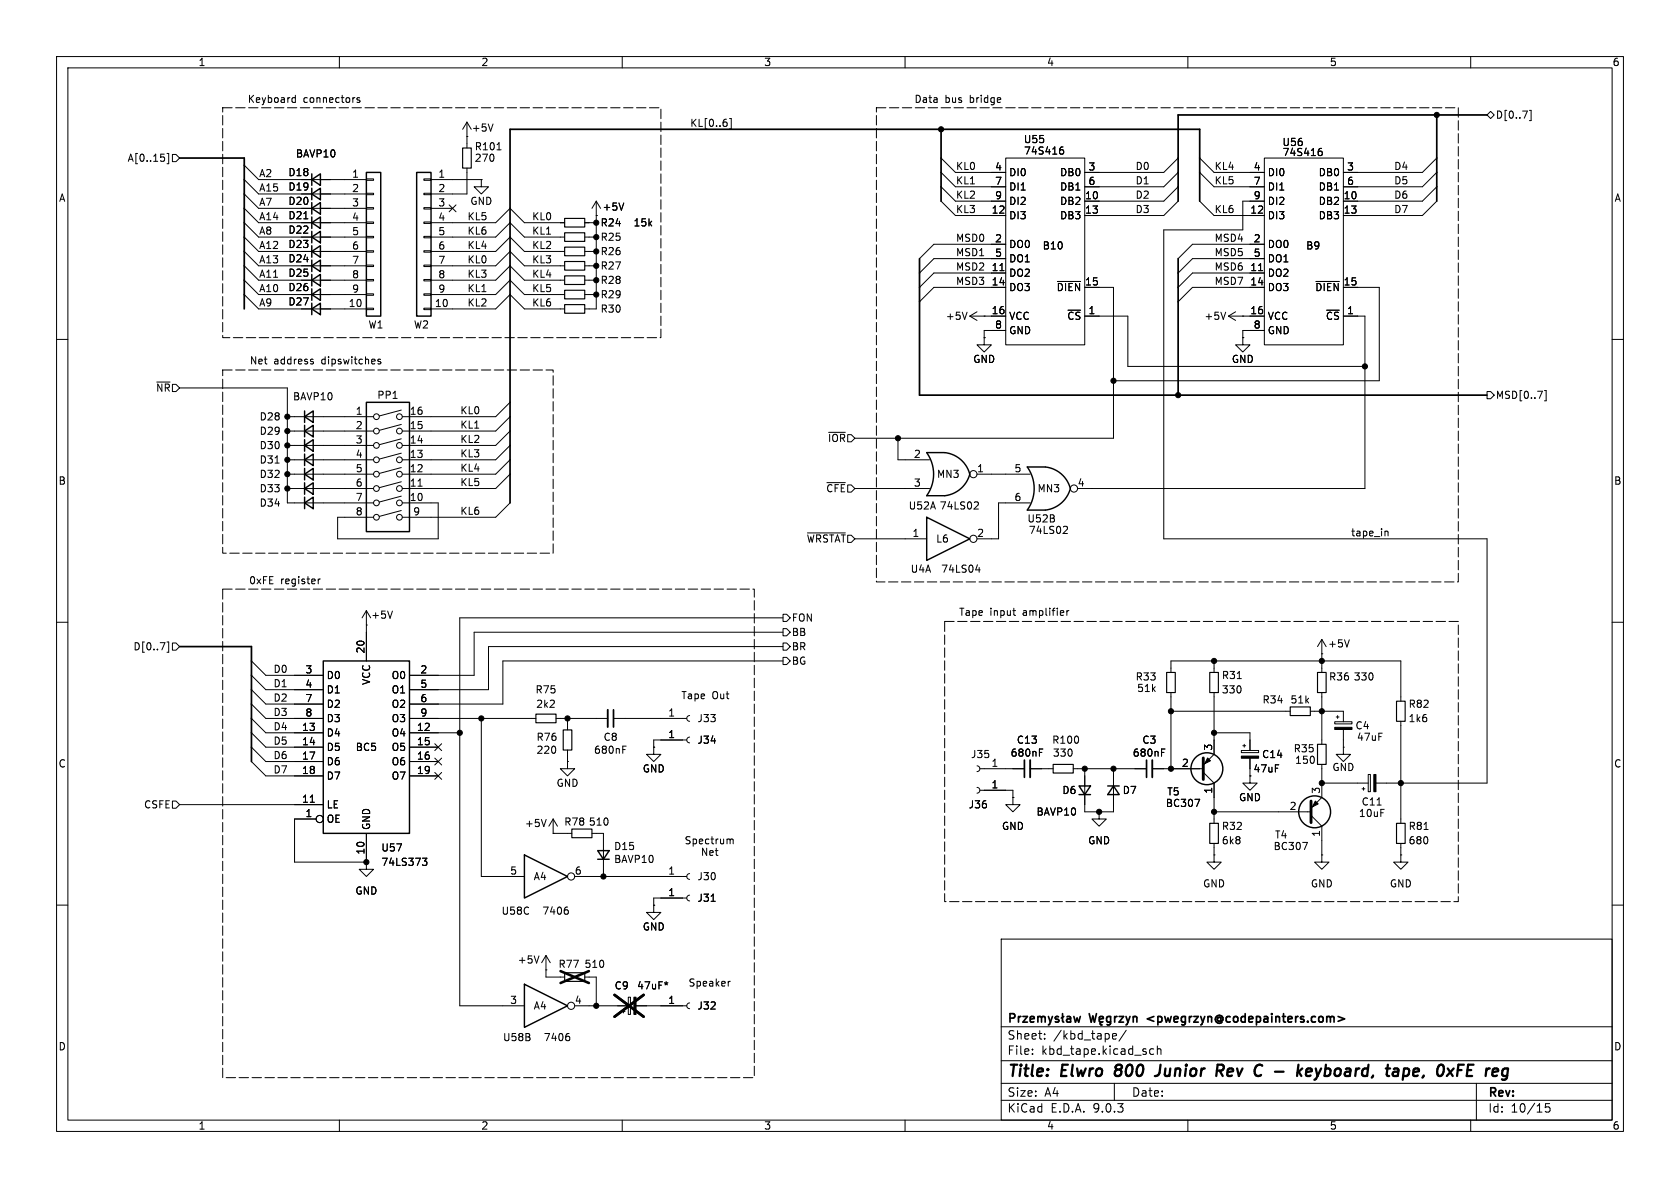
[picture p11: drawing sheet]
<svg xmlns="http://www.w3.org/2000/svg" width="297mm" height="210mm" viewBox="0 0 297 210" stroke-linecap="round" stroke-linejoin="round" font-family="sans-serif">
<defs><g id="words">
<g font-size="2.8">
<text x="178" y="190.9">Title:</text>
<text x="187.7" y="190.9">Elwro</text>
<text x="198" y="190.9">800</text>
<text x="206" y="190.9">Junior</text>
<text x="217.5" y="190.9">Rev</text>
<text x="225" y="190.9">C</text>
<text x="229.4" y="190.9">-</text>
<text x="234.2" y="190.9">keyboard,</text>
<text x="250.8" y="190.9">tape,</text>
<text x="260.5" y="190.9">0xFE</text>
</g>
<g font-size="2.1">
<text x="178" y="184">Sheet:</text>
<text x="186.2" y="184">/kbd_tape/</text>
<text x="203.5" y="181.2">&lt;pwegrzyn@codepainters.com&gt;</text>
<text x="178" y="186.7">File:</text>
<text x="184.1" y="186.7">kbd_tape.kicad_sch</text>
<text x="178" y="196.9">KiCad</text>
<text x="178" y="194.1">Size:</text>
<text x="184.7" y="194.1">A4</text>
<text x="185.7" y="196.9">E.D.A.</text>
<text x="193.3" y="196.9">9.0.3</text>
<text x="200" y="194.1">Date:</text>
<text x="263" y="194.3">Rev:</text>
<text x="263" y="196.9">Id:</text>
<text x="267.1" y="196.9">10/15</text>
</g>
<g font-size="1.8">
<text x="35" y="11.9">1</text>
<text x="85" y="11.9">2</text>
<text x="135" y="11.9">3</text>
<text x="185" y="11.9">4</text>
<text x="235" y="11.9">5</text>
<text x="285" y="11.9">6</text>
<text x="43.7" y="18.4">Keyboard</text>
<text x="53.6" y="18.4">connectors</text>
<text x="83.3" y="23.5">+5V</text>
<text x="121.9" y="22.5">KL[0..6]</text>
<text x="161.6" y="18.4">Data</text>
<text x="167" y="18.4">bus</text>
<text x="171.5" y="18.4">bridge</text>
<text x="264.4" y="21.2">D[0..7]</text>
<text x="22.5" y="28.8">A[0..15]</text>
<text x="52.2" y="28">BAVP10</text>
<text x="83.8" y="26.8">R101</text>
<text x="83.8" y="28.8">270</text>
<text x="180.9" y="25.5">U55</text>
<text x="180.9" y="27.5">74S416</text>
<text x="226.6" y="26">U56</text>
<text x="226.6" y="27.8">74S416</text>
<text x="10.3" y="35.9">A</text>
<text x="45.7" y="31.4">A2</text>
<text x="45.7" y="33.9">A15</text>
<text x="50.9" y="31.3">D18</text>
<text x="50.9" y="33.9">D19</text>
<text x="62.2" y="31.5">1</text>
<text x="62.2" y="34">2</text>
<text x="77.4" y="31.5">1</text>
<text x="77.4" y="34">2</text>
<text x="168.9" y="30.1">KL0</text>
<text x="168.9" y="32.7">KL1</text>
<text x="168.9" y="35.2">KL2</text>
<text x="175.8" y="30.2">4</text>
<text x="175.8" y="32.8">7</text>
<text x="175.8" y="35.3">9</text>
<text x="178.3" y="31.3">DI0</text>
<text x="178.3" y="33.9">DI1</text>
<text x="187.3" y="31.3">DB0</text>
<text x="187.3" y="33.9">DB1</text>
<text x="191.7" y="35.3">10</text>
<text x="192.3" y="30.2">3</text>
<text x="192.3" y="32.8">6</text>
<text x="200.7" y="32.7">D1</text>
<text x="200.7" y="30.1">D0</text>
<text x="200.7" y="35.2">D2</text>
<text x="214.6" y="32.7">KL5</text>
<text x="214.6" y="30.1">KL4</text>
<text x="221.5" y="30.2">4</text>
<text x="221.5" y="32.8">7</text>
<text x="221.5" y="35.3">9</text>
<text x="224" y="31.3">DI0</text>
<text x="224" y="33.9">DI1</text>
<text x="233" y="31.3">DB0</text>
<text x="233" y="33.9">DB1</text>
<text x="237.4" y="35.3">10</text>
<text x="238.1" y="30.2">3</text>
<text x="238.1" y="32.8">6</text>
<text x="246.4" y="32.7">D5</text>
<text x="246.4" y="35.2">D6</text>
<text x="246.4" y="30.1">D4</text>
<text x="285.3" y="35.9">A</text>
<text x="45.7" y="41.6">A8</text>
<text x="45.7" y="39">A14</text>
<text x="45.7" y="36.5">A7</text>
<text x="50.9" y="36.4">D20</text>
<text x="50.9" y="39">D21</text>
<text x="50.9" y="41.5">D22</text>
<text x="62.2" y="36.6">3</text>
<text x="62.2" y="39.1">4</text>
<text x="62.2" y="41.7">5</text>
<text x="77.4" y="36.6">3</text>
<text x="77.4" y="39.1">4</text>
<text x="77.4" y="41.7">5</text>
<text x="82.5" y="39">KL5</text>
<text x="82.5" y="41.6">KL6</text>
<text x="83.1" y="36.4">GND</text>
<text x="94" y="39">KL0</text>
<text x="94" y="41.6">KL1</text>
<text x="106.1" y="40.2">R24</text>
<text x="106.4" y="37.4">+5V</text>
<text x="111.9" y="40.2">15k</text>
<text x="168.9" y="37.8">KL3</text>
<text x="175.2" y="37.8">12</text>
<text x="178.3" y="36.4">DI2</text>
<text x="178.3" y="39">DI3</text>
<text x="187.3" y="36.4">DB2</text>
<text x="187.3" y="39">DB3</text>
<text x="191.7" y="37.8">13</text>
<text x="200.7" y="37.8">D3</text>
<text x="214.6" y="37.8">KL6</text>
<text x="220.9" y="37.8">12</text>
<text x="224" y="36.4">DI2</text>
<text x="224" y="39">DI3</text>
<text x="233" y="36.4">DB2</text>
<text x="233" y="39">DB3</text>
<text x="237.4" y="37.8">13</text>
<text x="246.4" y="37.8">D7</text>
<text x="45.7" y="46.6">A13</text>
<text x="45.7" y="44.1">A12</text>
<text x="50.9" y="46.6">D24</text>
<text x="50.9" y="44">D23</text>
<text x="62.2" y="44.2">6</text>
<text x="62.2" y="46.7">7</text>
<text x="77.4" y="44.2">6</text>
<text x="77.4" y="46.7">7</text>
<text x="82.5" y="46.6">KL0</text>
<text x="82.5" y="44.1">KL4</text>
<text x="94" y="44.1">KL2</text>
<text x="94" y="46.6">KL3</text>
<text x="106.1" y="42.8">R25</text>
<text x="106.1" y="47.9">R27</text>
<text x="106.1" y="45.3">R26</text>
<text x="168.9" y="47.9">MSD2</text>
<text x="168.9" y="42.8">MSD0</text>
<text x="168.9" y="45.4">MSD1</text>
<text x="175.8" y="42.9">2</text>
<text x="175.8" y="45.5">5</text>
<text x="178.3" y="44">DO0</text>
<text x="178.3" y="46.6">DO1</text>
<text x="184.2" y="44.3">B10</text>
<text x="214.6" y="47.9">MSD6</text>
<text x="214.6" y="45.4">MSD5</text>
<text x="214.6" y="42.8">MSD4</text>
<text x="221.5" y="42.9">2</text>
<text x="221.5" y="45.5">5</text>
<text x="224" y="44">DO0</text>
<text x="224" y="46.6">DO1</text>
<text x="230.8" y="44.3">B9</text>
<text x="45.7" y="49.2">A11</text>
<text x="45.7" y="51.7">A10</text>
<text x="50.9" y="51.7">D26</text>
<text x="50.9" y="49.1">D25</text>
<text x="62.2" y="49.3">8</text>
<text x="62.2" y="51.8">9</text>
<text x="77.4" y="49.3">8</text>
<text x="77.4" y="51.8">9</text>
<text x="82.5" y="51.7">KL1</text>
<text x="82.5" y="49.2">KL3</text>
<text x="94" y="51.7">KL5</text>
<text x="94" y="49.2">KL4</text>
<text x="106.1" y="50.4">R28</text>
<text x="106.1" y="52.9">R29</text>
<text x="168.9" y="50.5">MSD3</text>
<text x="175.2" y="48">11</text>
<text x="175.2" y="50.5">14</text>
<text x="178.3" y="49.1">DO2</text>
<text x="178.3" y="51.7">DO3</text>
<text x="186.7" y="51.7">~{DIEN}</text>
<text x="191.7" y="50.5">15</text>
<text x="214.6" y="50.5">MSD7</text>
<text x="220.9" y="48">11</text>
<text x="220.9" y="50.5">14</text>
<text x="224" y="49.1">DO2</text>
<text x="224" y="51.7">DO3</text>
<text x="232.4" y="51.7">~{DIEN}</text>
<text x="237.4" y="50.5">15</text>
<text x="45.7" y="54.3">A9</text>
<text x="50.9" y="54.2">D27</text>
<text x="61.6" y="54.4">10</text>
<text x="65" y="58.3">W1</text>
<text x="73.1" y="58.3">W2</text>
<text x="76.8" y="54.4">10</text>
<text x="82.5" y="54.3">KL2</text>
<text x="94" y="54.3">KL6</text>
<text x="106.1" y="55.5">R30</text>
<text x="167.1" y="56.7">+5V</text>
<text x="175.2" y="55.6">16</text>
<text x="175.8" y="58.2">8</text>
<text x="178.3" y="56.7">VCC</text>
<text x="178.3" y="59.3">GND</text>
<text x="188.6" y="56.7">~{CS}</text>
<text x="192.3" y="55.6">1</text>
<text x="212.8" y="56.7">+5V</text>
<text x="220.9" y="55.6">16</text>
<text x="221.5" y="58.2">8</text>
<text x="224" y="56.7">VCC</text>
<text x="224" y="59.3">GND</text>
<text x="234.3" y="56.7">~{CS}</text>
<text x="238.1" y="55.6">1</text>
<text x="44.1" y="64.6">Net</text>
<text x="48.4" y="64.6">address</text>
<text x="56.9" y="64.6">dipswitches</text>
<text x="172" y="64.4">GND</text>
<text x="217.7" y="64.4">GND</text>
<text x="27.5" y="69.4">~{NR}</text>
<text x="51.7" y="71">BAVP10</text>
<text x="66.6" y="70.7">PP1</text>
<text x="264.4" y="70.7">MSD[0..7]</text>
<text x="45.8" y="77.1">D29</text>
<text x="45.8" y="74.5">D28</text>
<text x="62.8" y="73.4">1</text>
<text x="62.8" y="75.9">2</text>
<text x="72.3" y="73.4">16</text>
<text x="72.3" y="75.9">15</text>
<text x="81.3" y="73.3">KL0</text>
<text x="81.3" y="75.9">KL1</text>
<text x="45.8" y="79.6">D30</text>
<text x="45.8" y="82.1">D31</text>
<text x="62.8" y="78.5">3</text>
<text x="62.8" y="81">4</text>
<text x="62.8" y="83.6">5</text>
<text x="72.3" y="78.5">14</text>
<text x="72.3" y="81">13</text>
<text x="72.3" y="83.6">12</text>
<text x="81.3" y="80.9">KL3</text>
<text x="81.3" y="83.5">KL4</text>
<text x="81.3" y="78.4">KL2</text>
<text x="146.3" y="78.3">~{IOR}</text>
<text x="161.5" y="81">2</text>
<text x="172.6" y="83.6">1</text>
<text x="179.3" y="83.6">5</text>
<text x="10.3" y="85.9">B</text>
<text x="45.8" y="84.7">D32</text>
<text x="45.8" y="87.2">D33</text>
<text x="45.8" y="89.8">D34</text>
<text x="62.8" y="86.1">6</text>
<text x="62.8" y="88.6">7</text>
<text x="72.3" y="86.1">11</text>
<text x="72.3" y="88.6">10</text>
<text x="81.3" y="86">KL5</text>
<text x="146" y="87.2">~{CFE}</text>
<text x="161.5" y="86.1">3</text>
<text x="165.5" y="84.7">MN3</text>
<text x="179.3" y="88.6">6</text>
<text x="183.3" y="87.2">MN3</text>
<text x="190.4" y="86.1">4</text>
<text x="285.3" y="85.9">B</text>
<text x="62.8" y="91.2">8</text>
<text x="73" y="91.2">9</text>
<text x="81.3" y="91.1">KL6</text>
<text x="160.5" y="90.3">U52A 74LS02</text>
<text x="161.2" y="95">1</text>
<text x="172.6" y="95">2</text>
<text x="181.5" y="92.6">U52B</text>
<text x="181.8" y="94.6">74LS02</text>
<text x="238.8" y="94.9">tape_in</text>
<text x="142.5" y="96.1">~{WRSTAT}</text>
<text x="160.9" y="101.4">U4A</text>
<text x="165.4" y="96.1">L6</text>
<text x="166.3" y="101.4">74LS04</text>
<text x="43.9" y="103.5">0xFE</text>
<text x="49.6" y="103.5">register</text>
<text x="65.5" y="109.6">+5V</text>
<text x="139.9" y="110.1">FON</text>
<text x="139.9" y="112.6">BB</text>
<text x="169.5" y="109.1">Tape</text>
<text x="175" y="109.1">input</text>
<text x="180.9" y="109.1">amplifier</text>
<text x="23.5" y="115.2">D[0..7]</text>
<text x="48.3" y="119">D0</text>
<text x="53.9" y="119.1">3</text>
<text x="64.5" y="115.6" transform="rotate(-90 64.5 115.6)">20</text>
<text x="74.2" y="119.1">2</text>
<text x="139.9" y="115.2">BR</text>
<text x="139.9" y="117.7">BG</text>
<text x="234.7" y="114.7">+5V</text>
<text x="48.3" y="124.1">D2</text>
<text x="48.3" y="121.6">D1</text>
<text x="53.9" y="121.7">4</text>
<text x="53.9" y="124.2">7</text>
<text x="57.7" y="120.2">D0</text>
<text x="57.7" y="122.8">D1</text>
<text x="57.7" y="125.3">D2</text>
<text x="65.6" y="121.2" transform="rotate(-90 65.6 121.2)">VCC</text>
<text x="69.1" y="120.2">O0</text>
<text x="69.1" y="122.8">O1</text>
<text x="69.1" y="125.3">O2</text>
<text x="74.2" y="121.7">5</text>
<text x="74.2" y="124.2">6</text>
<text x="94.6" y="122.8">R75</text>
<text x="94.7" y="125.3">2k2</text>
<text x="120.3" y="123.8">Tape</text>
<text x="125.9" y="123.8">Out</text>
<text x="200.7" y="120.5">R33</text>
<text x="200.9" y="122.5">51k</text>
<text x="215.9" y="122.8">330</text>
<text x="215.9" y="120.2">R31</text>
<text x="223.1" y="124.6">R34</text>
<text x="228" y="124.6">51k</text>
<text x="234.9" y="120.5">R36</text>
<text x="239.2" y="120.5">330</text>
<text x="248.9" y="125.3">R82</text>
<text x="48.3" y="131.7">D5</text>
<text x="48.3" y="129.2">D4</text>
<text x="48.3" y="126.7">D3</text>
<text x="53.3" y="129.3">13</text>
<text x="53.3" y="131.8">14</text>
<text x="53.9" y="126.7">8</text>
<text x="57.7" y="127.9">D3</text>
<text x="57.7" y="130.4">D4</text>
<text x="69.1" y="127.9">O3</text>
<text x="69.1" y="130.4">O4</text>
<text x="73.6" y="129.3">12</text>
<text x="73.6" y="131.8">15</text>
<text x="74.2" y="126.7">9</text>
<text x="94.8" y="131.2">R76</text>
<text x="106.6" y="131.2">C8</text>
<text x="118" y="130.6">1</text>
<text x="118" y="126.7">1</text>
<text x="123.2" y="131.7">J34</text>
<text x="123.2" y="127.9">J33</text>
<text x="179.7" y="131.7">C13</text>
<text x="185.9" y="131.7">R100</text>
<text x="201.9" y="131.7">C3</text>
<text x="239.5" y="129.1">C4</text>
<text x="239.8" y="131.2">47uF</text>
<text x="248.9" y="127.9">1k6</text>
<text x="10.3" y="135.9">C</text>
<text x="48.3" y="136.8">D7</text>
<text x="48.3" y="134.3">D6</text>
<text x="53.3" y="134.4">17</text>
<text x="53.3" y="136.9">18</text>
<text x="57.7" y="132.9">D5</text>
<text x="57.7" y="135.5">D6</text>
<text x="62.8" y="132.9">BC5</text>
<text x="69.1" y="132.9">O5</text>
<text x="69.1" y="135.5">O6</text>
<text x="73.6" y="134.4">16</text>
<text x="73.6" y="136.9">19</text>
<text x="94.8" y="133.5">220</text>
<text x="104.9" y="133.5">680nF</text>
<text x="113.5" y="136.8">GND</text>
<text x="171.6" y="134.2">J35</text>
<text x="175.2" y="135.6">1</text>
<text x="178.6" y="134">680nF</text>
<text x="186" y="134">330</text>
<text x="200.2" y="134">680nF</text>
<text x="208.8" y="135.6">2</text>
<text x="214.4" y="132.8" transform="rotate(-90 214.4 132.8)">3</text>
<text x="221.5" y="136.8">47uF</text>
<text x="223" y="134.2">C14</text>
<text x="228.6" y="133.2">R35</text>
<text x="228.9" y="135.2">150</text>
<text x="235.5" y="136.5">GND</text>
<text x="285.3" y="135.9">C</text>
<text x="25.4" y="143.1">CSFE</text>
<text x="53.3" y="142">11</text>
<text x="57.7" y="138">D7</text>
<text x="57.7" y="143.1">LE</text>
<text x="69.1" y="138">O7</text>
<text x="98.3" y="139.3">GND</text>
<text x="171.2" y="143.1">J36</text>
<text x="175.2" y="139.4">1</text>
<text x="187.7" y="140.6">D6</text>
<text x="198.4" y="140.6">D7</text>
<text x="206" y="142.8">BC307</text>
<text x="206.3" y="140.8">T5</text>
<text x="214.4" y="140.4" transform="rotate(-90 214.4 140.4)">1</text>
<text x="218.9" y="141.8">GND</text>
<text x="227.9" y="143.3">2</text>
<text x="233.4" y="140.4" transform="rotate(-90 233.4 140.4)">3</text>
<text x="240.6" y="142.6">C11</text>
<text x="53.9" y="144.5">1</text>
<text x="57.7" y="145.6">OE</text>
<text x="65.6" y="146.8" transform="rotate(-90 65.6 146.8)">GND</text>
<text x="92.7" y="146.4">+5V</text>
<text x="99.7" y="146.2">R78</text>
<text x="104" y="146.2">510</text>
<text x="120.9" y="149.5">Spectrum</text>
<text x="177" y="146.9">GND</text>
<text x="183.1" y="144.4">BAVP10</text>
<text x="192.3" y="149.5">GND</text>
<text x="215.9" y="149.5">6k8</text>
<text x="215.9" y="146.9">R32</text>
<text x="225.3" y="148.4">T4</text>
<text x="233.4" y="148" transform="rotate(-90 233.4 148)">1</text>
<text x="240.1" y="144.6">10uF</text>
<text x="248.9" y="149.5">680</text>
<text x="248.9" y="146.9">R81</text>
<text x="64.5" y="151.2" transform="rotate(-90 64.5 151.2)">10</text>
<text x="67.3" y="150.7">U57</text>
<text x="67.3" y="153.3">74LS373</text>
<text x="90.1" y="154.7">5</text>
<text x="94.3" y="155.8">A4</text>
<text x="101.5" y="154.7">6</text>
<text x="108.5" y="150.5">D15</text>
<text x="108.5" y="152.8">BAVP10</text>
<text x="118" y="154.7">1</text>
<text x="123.2" y="155.8">J30</text>
<text x="123.8" y="151.5">Net</text>
<text x="225.1" y="150.5">BC307</text>
<text x="62.7" y="158.3">GND</text>
<text x="88.6" y="161.9">U58C</text>
<text x="95.8" y="161.9">7406</text>
<text x="118" y="158.5">1</text>
<text x="123.2" y="159.6">J31</text>
<text x="212.6" y="157.1">GND</text>
<text x="231.6" y="157.1">GND</text>
<text x="245.6" y="157.1">GND</text>
<text x="113.5" y="164.7">GND</text>
<text x="91.4" y="170.5">+5V</text>
<text x="98.6" y="171.3">R77</text>
<text x="103.2" y="171.3">510</text>
<text x="90.1" y="177.5">3</text>
<text x="94.3" y="178.7">A4</text>
<text x="101.5" y="177.5">4</text>
<text x="108.6" y="175.1">C9</text>
<text x="112.5" y="175.1">47uF*</text>
<text x="118" y="177.5">1</text>
<text x="121.6" y="174.6">Speaker</text>
<text x="123.2" y="178.7">J32</text>
<text x="10.3" y="185.9">D</text>
<text x="88.8" y="184.3">U58B</text>
<text x="96" y="184.3">7406</text>
<text x="285.3" y="185.9">D</text>
<text x="35" y="199.9">1</text>
<text x="85" y="199.9">2</text>
<text x="135" y="199.9">3</text>
<text x="185" y="199.9">4</text>
<text x="235" y="199.9">5</text>
<text x="285" y="199.9">6</text>
</g>
</g></defs>
<g fill="none" stroke="#000" stroke-width=".18">
<path d="M10 10h277v190h-277zM12 12h273v186h-273zM51.7 18h.5M51.7 17.3h.5M52.2 16.8v1.3M60 10v2M63.6 17.3h-.3l-.2 .1 .1 .2 .4 .1v.3h-.5M110 10v2M160 10v2M210 10v2M260 10v2M263.5 19.7l.7 .6-.7 .7-.6-.7z"/>
<path d="M270.4 19.5h.3v1.8h-.3M29 27.9v.5M29.5 27.1h.3v1.8h-.3M30.5 27.3h.6l.6 .6-.6 .7h-.6zM43.2 39.4l2.5 2.5h19.1M43.2 36.8l2.5 2.6h19.1M43.2 29.2l2.5 2.6h19.1M43.2 34.3l2.5 2.5h19.1M43.2 31.8l2.5 2.5h19.1M53.7 38.7h.7M64.8 31.6h1.2v.3h-1.2zM64.8 34.2h1.2v.2h-1.2z"/>
<path d="M64.8 36.7h1.2v.3h-1.2zM64.8 39.2h1.2v.3h-1.2zM74.9 31.6h1.3v.3h-1.3zM74.9 34.2h1.3v.2h-1.3zM74.9 36.7h1.3v.3h-1.3zM74.9 39.2h1.3v.3h-1.3zM76.2 39.4h11.4l2.6-2.6 2.5 2.6h7.1M76.2 31.8h8.9M76.2 36.8h3.8M79.4 36.2l1.2 1.2M80.6 36.2l-1.2 1.2M82.5 24.1h.1"/>
<path d="M82.5 21.6v4.6M82.5 29.7v4.6h-6.3M82.5 21.6l-.7 1.3M82.5 21.6l.8 1.3M85.1 31.8v1.2h1.3l-1.3 1.3-1.3-1.3h1.3M85.1 31.8h.1M87.2 21.9l-.5 1.3M87.9 26.5h.7M103.4 39.4h2M105.4 38.1h.1M105.4 35.6v19h-2M105.4 35.6l-.8 1.2"/>
<path d="M105.4 35.6l.8 1.2M110.3 35.9l-.5 1.3M128.5 21.7v.5M129 21h.3v1.8h-.3M166.4 27.9l2.5 2.6h8.9M166.4 30.5l2.5 2.5h8.9M166.4 33l2.5 2.6h8.9M166.4 35.6l2.5 2.5h8.9M177.8 27.9h14v33.1h-14zM187.6 26.5h.2l.2 .2v.4l-.4 .1M187.9 26h-.3M208.3 27.9l-2.6 2.6h-13.9"/>
<path d="M208.3 30.5l-2.6 2.5h-13.9M208.3 33l-2.6 2.6h-13.9M208.3 35.6l-2.6 2.5h-13.9M212.1 27.9l2.5 2.6h8.9M212.1 30.5l2.5 2.5h8.9M212.1 35.6l2.5 2.5h8.9M223.5 27.9h14v33.1h-14zM223.5 35.6h-3.8v5h-14v54.7h57.2v43.1h-19.6M233.3 26.7h.2l.3 .3-.1 .4-.4 .1M233.6 26.2l-.3 .1M254 27.9l-2.5 2.6h-14M254 30.5l-2.5 2.5h-14"/>
<path d="M254 33l-2.5 2.6h-14M254 35.6l-2.5 2.5h-14M43.2 47l2.5 2.5h19.1M43.2 49.5l2.5 2.6h19.1M43.2 44.5l2.5 2.5h19.1M43.2 41.9l2.5 2.6h19.1M43.2 52.1l2.5 2.5h19.1M64.8 41.8h1.2v.2h-1.2zM64.8 44.3h1.2v.3h-1.2zM64.8 46.9h1.2v.2h-1.2zM64.8 49.4h1.2v.3h-1.2zM64.8 51.9h1.2v.3h-1.2z"/>
<path d="M64.8 54.5h1.2v.2h-1.2zM74.9 41.8h1.3v.2h-1.3zM74.9 44.3h1.3v.3h-1.3zM74.9 46.9h1.3v.2h-1.3zM74.9 49.4h1.3v.3h-1.3zM74.9 51.9h1.3v.3h-1.3zM74.9 54.5h1.3v.2h-1.3zM76.2 49.5h11.4l2.6-2.5 2.5 2.5h7.1M76.2 52.1h11.4l2.6-2.6 2.5 2.6h7.1M76.2 47h11.4l2.6-2.5 2.5 2.5h7.1M76.2 44.5h11.4l2.6-2.6 2.5 2.6h7.1M76.2 54.6h11.4l2.6-2.5 2.5 2.5h7.1"/>
<path d="M76.2 41.9h11.4l2.6-2.5 2.5 2.5h7.1M103.4 49.5h2M103.4 52.1h2M103.4 47h2M103.4 44.5h2M103.4 41.9h2M171 55.2l-.5 1.3M171.4 55.9h6.4M171.4 55.9l1.3 .7M172.7 55.1l-1.3 .8M174 55.9h.1M174 59.7v1.3h1.3l-1.3 1.2-1.3-1.2h1.3"/>
<path d="M174 59.7h.1M176.8 47.8h.7M177.8 43.2h-12.7l-2.5 2.5M177.8 45.7h-12.7l-2.5 2.6M177.8 48.3h-12.7l-2.5 2.5M177.8 50.8h-12.7l-2.5 2.5M177.8 58.4h-3.8v1.3M186.9 49.8h4.1M191.8 50.8h5v26.7h-45.7M191.8 55.9h7.6v8.9h41.9M216.7 55.2l-.4 1.3M217.2 55.9h6.3"/>
<path d="M217.2 55.9l1.2 .7M218.4 55.1l-1.2 .8M219.7 55.9h.1M219.7 59.7v1.3h1.3l-1.3 1.2-1.3-1.2h1.3M219.7 59.7h.1M222.5 47.8h.7M223.5 43.2h-12.7l-2.5 2.5M223.5 45.7h-12.7l-2.5 2.6M223.5 48.3h-12.7l-2.5 2.5M223.5 50.8h-12.7l-2.5 2.5M223.5 58.4h-3.8v1.3M232.7 49.8h4.1"/>
<path d="M237.5 55.9h3.8v30.5h-50.8M237.5 50.8h6.3v16.5h-47M10 60h2M27.7 67.5h2.4M31.7 68.6h19.1v20.3h15.2M50.8 76.2h15.2M50.8 78.7h15.2M50.8 73.7h15.2M55.1 63.9l.3 .1v.2l-.2 .1h-.2M55.1 63.5l.3 .1M67.3 63.6l-.3-.1-.2 .2 .1 .2 .4 .1v.3h-.5M70.9 72.5l-3.8 1"/>
<path d="M70.9 75l-3.8 1.1M70.9 77.6l-3.8 1M90.2 73.7l-2.6 2.5h-16.5M90.2 76.2l-2.6 2.5h-16.5M90.2 78.7l-2.6 2.6h-16.5M90.2 71.1l-2.6 2.6h-16.5M146.5 76.4h2.9M158.7 77.5v3.8h5.6M262.9 69.2h.6l.7 .7-.7 .6h-.6zM273 69h.3v1.9h-.3M285 60h2M48.6 81.9h.8"/>
<path d="M50.8 83.8h15.2M50.8 81.3h15.2M50.8 86.4h15.2M70.9 80.1l-3.8 1.1M70.9 82.7l-3.8 1M70.9 85.2l-3.8 1M70.9 87.7l-3.8 1M70.9 90.2l-3.8 1.1M71.1 88.9h6.4v6.4h-17.8v-3.9h6.3M73.9 85.9h.7M90.2 81.3l-2.6 2.5h-16.5M90.2 83.8l-2.6 2.6h-16.5"/>
<path d="M90.2 88.9l-2.6 2.5h-16.5M142.7 94.2h6.7M146.2 85.3h3.2M151.1 86.4h13.2M151.1 95.3h12.7M172.4 88.7l.4 .1 .2 .3-.8 .9h.8M172.7 83.8h9.4M182.1 88.9h-5.6v6.4h-3.8M188.2 93l.4 .1 .1 .3-.8 .9h.8M245 93.9l.4 .2v.6M10 110h2M29.5 113.5h.3v1.8h-.3"/>
<path d="M30.5 113.7h.6l.6 .6-.6 .6h-.6zM44.4 116.8l2.6 2.6h10.1M44.4 119.4l2.6 2.5h10.1M56.3 102.4v.8M56.6 102.4l-.3 .2M64.8 110.5h.1M64.8 108l-.8 1.2M64.8 108l.7 1.2M64.8 108v8.8M69.4 108l-.4 1.3M138.4 108.6h.7l.6 .6-.6 .7h-.7zM138.4 111.1h.7l.6 .7-.6 .6h-.7z"/>
<path d="M138.4 113.7h.7l.6 .6-.6 .6h-.7zM138.4 116.2h.7l.6 .6-.6 .7h-.7zM138.4 109.2h-57.1v68.6h11.4M138.4 111.8h-54.6v7.6h-11.4M138.4 114.3h-52v7.6h-14M138.4 116.8h-49.5v7.7h-16.5M172.5 100.7h.8M173.1 100.3v.9M179.1 107.9h.4M179.3 108.7l.2 .1M188.6 107.9v.9M189 107.9l-.4 .3"/>
<path d="M207 118.9v-2.1h40.6v7.2M214.6 116.8v2.1M218.7 120h.8M233.7 115.6h.1M233.7 113v5.9M233.7 113l-.8 1.3M233.7 113l.7 1.3M238.5 113.1l-.4 1.3M285 110h2M44.4 124.5l2.6 2.5h10.1M44.4 121.9l2.6 2.6h10.1M44.4 127l2.6 2.5h10.1"/>
<path d="M44.4 129.5l2.6 2.6h10.1M44.4 132.1l2.6 2.5h10.1M44.4 134.6l2.6 2.6h10.1M72.4 127h22.3M72.4 129.5h8.9M72.4 132.1h5.1M72.4 134.6h5.1M72.4 137.2h5.1M76.9 131.5l1.2 1.2M76.9 136.6l1.2 1.2M76.9 134l1.2 1.2M78.1 131.5l-1.2 1.2"/>
<path d="M78.1 136.6l-1.2 1.2M78.1 134l-1.2 1.2M85.1 127v27.9h7.6M98.3 127h9.1M100.3 134.6v1.3h1.3l-1.3 1.3-1.2-1.3h1.2M100.3 134.6h.1M100.3 127v2M100.3 132.6v2M108.5 127h12.9M110.1 132.5h.4M110.1 131.9h.6M115.6 132.1v1.3h1.2l-1.2 1.2-1.3-1.2h1.3"/>
<path d="M115.6 132.1h.1M121.4 130.8h-5.8v1.3M121.9 130.3l-.3 .2-.2 .3 .2 .4 .3 .1M121.9 126.5l-.3 .1-.2 .4 .2 .4 .3 .1M172.7 139.2l.4 .1 .1 .4-.1 .4-.4 .1M172.7 135.4l.4 .1 .1 .4-.1 .3-.4 .2M173.2 135.9h7.9M173.2 139.7h5.9v1.3M182.1 135.9h4.1M183.8 133h.4M183.8 132.4h.6M189.7 135.9h13"/>
<path d="M191.8 135.9v7.6h5v-7.6M203.7 135.9h9M205.3 133h.5M205.3 132.4h.7M207 125.7h21.1M207 122.4v13.5M212.7 136.5l1.9 1.9v7.1M214.6 129.5h6.4v3.2M214.6 122.4v11l-1.9 1.9M219.5 132.7h3v.3h-3zM219.7 131.8h.5M220 131.6v.5"/>
<path d="M221 137.2v1.2h1.2l-1.2 1.3-1.3-1.3h1.3M221 134v1.9M231.6 125.7h5.9v1.9M233.7 122.4v9.2M233.7 135.1v5.9l-1.9 1.9M233.7 138.4h8.2M236 127.6h3v.4h-3zM236.2 126.7h.5M236.5 126.5v.5M237.5 132.1v1.3h1.3l-1.3 1.2-1.3-1.2h1.3M237.5 132.1h.1M237.5 129v3.1"/>
<path d="M240.8 139.4h.5M241 139.2v.5M241.9 136.9h.4v3.1h-.4zM247.6 127.5v18M30.5 141.6h.6l.6 .6-.6 .7h-.6zM31.7 142.2h25.4M54.9 141.8h.7M55.9 144.8h-3.8v7.6h12.7M64.8 152.4v1.3h1.2l-1.2 1.2-1.3-1.2h1.3M64.8 152.4h.1M64.8 147.3v5.1M74.7 151.7h.8l-.5 .5 .4 .1 .1 .4-.3 .3h-.3"/>
<path d="M96.6 144.9l-.5 1.2M97.8 147.3h.1M97.8 144.8l-.8 1.3M97.8 144.8l.8 1.3M97.8 144.8v2.5M97.8 147.3h3.3M101.6 154.9h19.8M104.6 147.3h2.1v7.6M121.4 158.8h-5.8v1.2M121.9 154.4l-.3 .2-.2 .3 .2 .4 .3 .1M121.9 158.2l-.3 .2-.2 .4 .2 .3 .3 .2M125.7 159.3h.7"/>
<path d="M128.9 148.3l.2 .2M129.1 148.5v.7M129.1 148.5l.2-.2 .3 .1v.8M179.1 141v1.2h1.2l-1.2 1.3-1.3-1.3h1.3M179.1 141h.1M194.3 143.5v1.3h1.3l-1.3 1.3-1.3-1.3h1.3M194.3 143.5h.1M211.2 141.3h.9l-.6 1.3M214.6 151.1v1.3h1.3l-1.3 1.3-1.2-1.3h1.2M214.6 151.1h.1M214.6 149.1v2M214.6 143.5h17.2"/>
<path d="M230.3 148.9h.8l-.5 1.3M231.8 144.1l1.9 2v5M233.7 151.1v1.3h1.2l-1.2 1.3-1.3-1.3h1.3M233.7 151.1h.1M243.4 142.3h.8M247.6 151.1v1.3h1.3l-1.3 1.3-1.2-1.3h1.2M247.6 151.1h.1M247.6 149.1v2M251.8 146.6h.7M10 160h2M95.3 169l-.4 1.3M96.5 171.5h.1"/>
<path d="M96.5 168.9l-.7 1.3M96.5 168.9l.8 1.3M96.5 168.9v3.8h3.3M100.1 160.3h.3M100.2 160.8l.3 .3v.3l-.3 .2M101.6 177.8h9.5M103.4 172.7h2v5.1M110 178.8h.5M110.2 178.6v.5M111.1 176.3h.4v3h-.4zM112.4 177.8h9M115.6 160v1.3h1.2l-1.2 1.3-1.3-1.3h1.3"/>
<path d="M115.6 160h.1M118.1 173.7l-.3 .2 .2 .2M121.9 177.3l-.3 .1-.2 .4 .2 .4 .3 .1M129.1 173.5l-.3 .1M177 166h108v32h-108zM285 160h2M60 198v2M100.4 182.7h.2M100.5 183.2l.2 .2v.3l-.2 .3M110 198v2M160 198v2M177 194.5h108"/>
<path d="M177 191.5h108M177 187.5h108M177 181.5h108M182.5 186.3v.1M182.5 185.5v.1M184.7 183.6v.1M184.7 182.8v.1M196.7 183.6h.6M196.7 182.8l.5-.1 .2 .4-.7 .1M197 191.5v3M199.1 182.1l-1.3 2M204 185.5l-.5-.1-.3 .3v.4l.2 .2h.6"/>
<path d="M204.6 185.5l.2-.1 .4 .1v.9M204.6 184.9v1.5M210 198v2M260 198v2M261 191.5v6.5M274 195.1h-.8v.7l.2-.1h.5l.1 .3v.5l-.3 .1-.5-.1"/>
<circle cx="66.5" cy="73.7" r=".51"/>
<circle cx="66.5" cy="76.2" r=".51"/>
<circle cx="66.5" cy="78.7" r=".51"/>
<circle cx="70.6" cy="73.7" r=".51"/>
<circle cx="70.6" cy="78.7" r=".51"/>
<circle cx="70.6" cy="76.2" r=".51"/>
<circle cx="66.5" cy="86.4" r=".51"/>
<circle cx="66.5" cy="81.3" r=".51"/>
<circle cx="66.5" cy="83.8" r=".51"/>
<circle cx="66.5" cy="88.9" r=".51"/>
<circle cx="66.5" cy="91.4" r=".51"/>
<circle cx="70.6" cy="88.9" r=".51"/>
<circle cx="70.6" cy="91.4" r=".51"/>
<circle cx="70.6" cy="81.3" r=".51"/>
<circle cx="70.6" cy="86.4" r=".51"/>
<circle cx="70.6" cy="83.8" r=".51"/>
<circle cx="172.1" cy="83.8" r=".63"/>
<circle cx="172.1" cy="95.2" r=".63"/>
<circle cx="189.9" cy="86.4" r=".63"/>
<circle cx="56.5" cy="144.8" r=".63"/>
<circle cx="101" cy="154.9" r=".63"/>
<circle cx="101" cy="177.8" r=".63"/>
</g>
<g fill="none" stroke="#000" stroke-width=".4">
<path d="M197.2 189.3l-.1 .5 .1 .3M205.2 188.2l-.2 1.4a.74 .74 0 0 1-.8 .6M215.3 188.2l.9 .1a.58 .58 0 0 1-.3 1h-.8M215.6 189.3l.6 .9M229.6 188.2l-.3 2M230.2 188.9l-.8 .7M231.1 189l.6-.1 .1 .1 .1 .4-1 .1M231.7 190.1l-.6 .1M232.6 188.9l.3 1.3M232.9 190.2l-.2 .5-.3 .2M233.6 188.9l-.7 1.3M248.2 189l.2-.1 .6 .1 .1 .3v.5a.66 .66 0 0 1-1 .3"/>
<path d="M248.2 188.9l-.2 2M250.2 188.9l-.3 .3-.1 .7 .3 .3h.3M250.8 189.4l-.9 .1M257.7 189.2h.7M257.8 188.2h1M259.4 189.2h.7M260.5 188.2h-.9l-.3 2h1"/>
</g>
<g fill="none" stroke="#000" stroke-width=".3">
<path d="M31.7 27.9h11.5v26.7M166.4 22.9v12.7M212.1 35.6v-12.7h-121.9v66M254 20.3v15.3M262.9 20.3h-54.6v15.3M162.6 45.7v24.2h100.3M208.3 45.7v24.2M31.7 114.3h12.7v20.3M108.5 125.5v3M181.1 134.4v3M202.7 134.4v3M178.6 180l.7-.1 .1-.2-.1-.4-.2-.1h-.5v1.5"/>
<path d="M180.1 179.7v1M180.5 179.7l-.3 .1-.1 .2M180.8 179.7h.8l-.8 1h.8M183.5 179.8l.4-.1 .2 .2M183.5 179.7v1M184.1 179.9l.2-.2 .4 .1 .1 .9M184.1 179.9v.8M185.3 179.7l.4 1M186.1 179.7l-.4 1M187.1 179.8l-.3-.1-.2 .2v.2l.5 .2v.3h-.5M187.8 179.2v1.3l.3 .2M188.1 179.7l-.5 .3"/>
<path d="M188.6 179.8h.6l.1 .9M189.8 179.7l.3 1 .3-.7 .3 .7 .3-1M192.6 179.2l.3 1.5 .3-1.1 .3 1.1 .3-1.5M196.3 179.8l-.4-.1-.3 .3v.4l.2 .2h.5M196.3 179.7v1.2l-.2 .3-.4-.1M197.1 179.7v1M197.5 179.7l-.3 .1-.1 .2M197.8 179.7h.8l-.8 1h.8M199.1 179.7l.3 1M199.8 179.7l-.4 1M200.3 179.8l.3-.1 .3 .1 .1 .9M200.3 179.7v1"/>
<path d="M236.6 179.7l1.1 .4-1.1 .4M182.1 180.2l.7-.2v-.2l-.5-.1-.2 .2 .1 .7h.6M185.7 180.7l-.1 .3-.3 .2M189.3 180l-.5 .1a.29 .29 0 0 0-.3 .3 .29 .29 0 0 0 .3 .3l.5-.1M194.3 180.2l.8-.2-.1-.2-.4-.1-.3 .2 .1 .7h.6M194.7 180.7l-.2 .3 .3 .2M199.4 180.7l-.1 .3-.2 .2"/>
</g>
<path d="M107.4 125.5v3M182.1 134.4v3M203.7 134.4v3" fill="none" stroke="#000" stroke-width=".33"/>
<g fill="none" stroke="#000" stroke-width=".25">
<path d="M55.1 31.8l1.5-1.1v2.1zM55.1 36.8l1.5-1v2zM55.1 39.4l1.5-1v2zM55.1 34.3l1.5-1v2zM55.1 30.7v2.1M55.1 33.3v2M55.1 35.8v2M55.1 38.4v2M64.8 30.5h2.5v25.4h-2.5zM73.7 30.5h2.5v25.4h-2.5zM55.1 52.1l1.5-1v2zM55.1 47l1.5-1v2z"/>
<path d="M55.1 44.5l1.5-1.1v2.1zM55.1 49.5l1.5-1v2zM55.1 54.6l1.5-1v2zM55.1 41.9l1.5-1v2zM55.1 40.9v2M55.1 43.4v2.1M55.1 46v2M55.1 48.5v2M55.1 51.1v2M55.1 53.6v2M53.8 76.2l1.6-1v2zM53.8 78.7l1.6-1v2.1z"/>
<path d="M53.8 73.7l1.6-1.1v2.1zM53.8 72.6v2.1M53.8 75.2v2M53.8 77.7v2.1M64.8 71.1h7.6v22.9h-7.6zM53.8 83.8l1.6-1v2zM53.8 81.3l1.6-1v2zM53.8 86.4l1.6-1.1v2.1zM53.8 88.9l1.6-1v2zM53.8 80.3v2M53.8 82.8v2M53.8 85.3v2.1"/>
<path d="M53.8 87.9v2M163.8 80h3.2a5.1 5.1 0 0 1 4.4 3.8 5.2 5.2 0 0 1-4.4 3.8h-3.2a6.6 6.6 0 0 0 0-7.6zM163.8 91.4l7.6 3.9-7.6 3.8zM184.8 82.6h-3.2a6.6 6.6 0 0 1 0 7.6h3.2M184.8 82.6a5.1 5.1 0 0 1 4.4 3.8M189.2 86.4a5.2 5.2 0 0 1-4.4 3.8M57.1 116.8h15.3v30.5h-15.3zM190.8 138.9h2l-1 1.6zM195.8 138.9h2.1M196.8 138.9l1.1 1.6h-2.1zM92.7 151.1l7.6 3.8-7.6 3.9zM105.7 150.4h2l-1 1.5z"/>
<path d="M105.7 151.9h2M190.8 140.5h2M92.7 174l7.6 3.8-7.6 3.8z"/>
<circle cx="213.4" cy="135.9" r="2.82"/>
<circle cx="232.4" cy="143.5" r="2.82"/>
</g>
<g fill="none" stroke="#000" stroke-width=".2">
<path d="M81.8 26.2h1.5v3.5h-1.5zM99.8 38.6h3.6v1.5h-3.6zM99.8 48.8h3.6v1.5h-3.6zM99.8 41.1h3.6v1.6h-3.6zM99.8 51.3h3.6v1.5h-3.6zM99.8 46.2h3.6v1.6h-3.6zM99.8 43.7h3.6v1.5h-3.6zM99.8 53.8h3.6v1.6h-3.6zM206.2 118.9h1.6v3.5h-1.6zM213.9 118.9h1.5v3.5h-1.5zM232.9 118.9h1.5v3.5h-1.5zM94.7 126.2h3.6v1.6h-3.6z"/>
<path d="M99.6 129h1.5v3.6h-1.5zM186.2 135.1h3.5v1.6h-3.5zM228.1 125h3.5v1.5h-3.5zM232.9 131.6h1.5v3.5h-1.5zM246.9 124h1.5v3.5h-1.5zM101.1 146.6h3.5v1.5h-3.5zM213.9 145.5h1.5v3.6h-1.5zM246.9 145.5h1.5v3.6h-1.5zM99.8 172h3.6v1.5h-3.6z"/>
</g>
<g fill="#000" stroke="#000" stroke-width=".18">
<path d="M213.5 134l.5 .5-1 .5zM219.5 133.7h3v.3h-3zM236 128.6h3v.4h-3zM242.9 136.9h.4v3.1h-.4zM232.5 141.6l.5 .5-1 .5zM112.1 176.3h.3v3h-.3z"/>
<circle cx="105.4" cy="39.4" r=".46"/>
<circle cx="166.4" cy="22.9" r=".46"/>
<circle cx="254" cy="20.3" r=".46"/>
<circle cx="105.4" cy="41.9" r=".46"/>
<circle cx="105.4" cy="52.1" r=".46"/>
<circle cx="105.4" cy="49.5" r=".46"/>
<circle cx="105.4" cy="47" r=".46"/>
<circle cx="105.4" cy="44.5" r=".46"/>
<circle cx="50.8" cy="73.7" r=".46"/>
<circle cx="50.8" cy="76.2" r=".46"/>
<circle cx="50.8" cy="78.7" r=".46"/>
<circle cx="158.7" cy="77.5" r=".46"/>
<circle cx="196.8" cy="67.3" r=".46"/>
<circle cx="208.3" cy="69.9" r=".46"/>
<circle cx="241.3" cy="64.8" r=".46"/>
<circle cx="50.8" cy="83.8" r=".46"/>
<circle cx="50.8" cy="86.4" r=".46"/>
<circle cx="50.8" cy="81.3" r=".46"/>
<circle cx="214.6" cy="116.8" r=".46"/>
<circle cx="233.7" cy="116.8" r=".46"/>
<circle cx="81.3" cy="129.5" r=".46"/>
<circle cx="85.1" cy="127" r=".46"/>
<circle cx="100.3" cy="127" r=".46"/>
<circle cx="191.8" cy="135.9" r=".46"/>
<circle cx="196.8" cy="135.9" r=".46"/>
<circle cx="207" cy="125.7" r=".46"/>
<circle cx="207" cy="135.9" r=".46"/>
<circle cx="214.6" cy="129.5" r=".46"/>
<circle cx="233.7" cy="125.7" r=".46"/>
<circle cx="233.7" cy="138.4" r=".46"/>
<circle cx="247.6" cy="138.4" r=".46"/>
<circle cx="64.8" cy="152.4" r=".46"/>
<circle cx="106.7" cy="154.9" r=".46"/>
<circle cx="194.3" cy="143.5" r=".46"/>
<circle cx="214.6" cy="143.5" r=".46"/>
<circle cx="105.4" cy="177.8" r=".46"/>
</g>
<path d="M212.7 134v3.8zM231.8 141.6v3.8z" fill="#000" stroke="#000" stroke-width=".51"/>
<path d="M99.1 171.7l5 2.1M104.1 171.7l-5 2.1M108.6 175.9l5.2 3.8M113.8 175.9l-5.2 3.8" fill="none" stroke="#000" stroke-width=".46"/>
<path d="M39.4 19.1h77.4v40.6h-77.4zM154.9 19.1h102.9v83.8h-102.9zM39.4 65.4h58.4v32.4h-58.4zM39.4 104.1h93.9v86.4h-93.9zM167 109.9h90.8v49.5h-90.8z" fill="none" stroke="#000" stroke-width=".18" stroke-dasharray="1.7 .6"/>
<use href="#words"/>
</svg>
